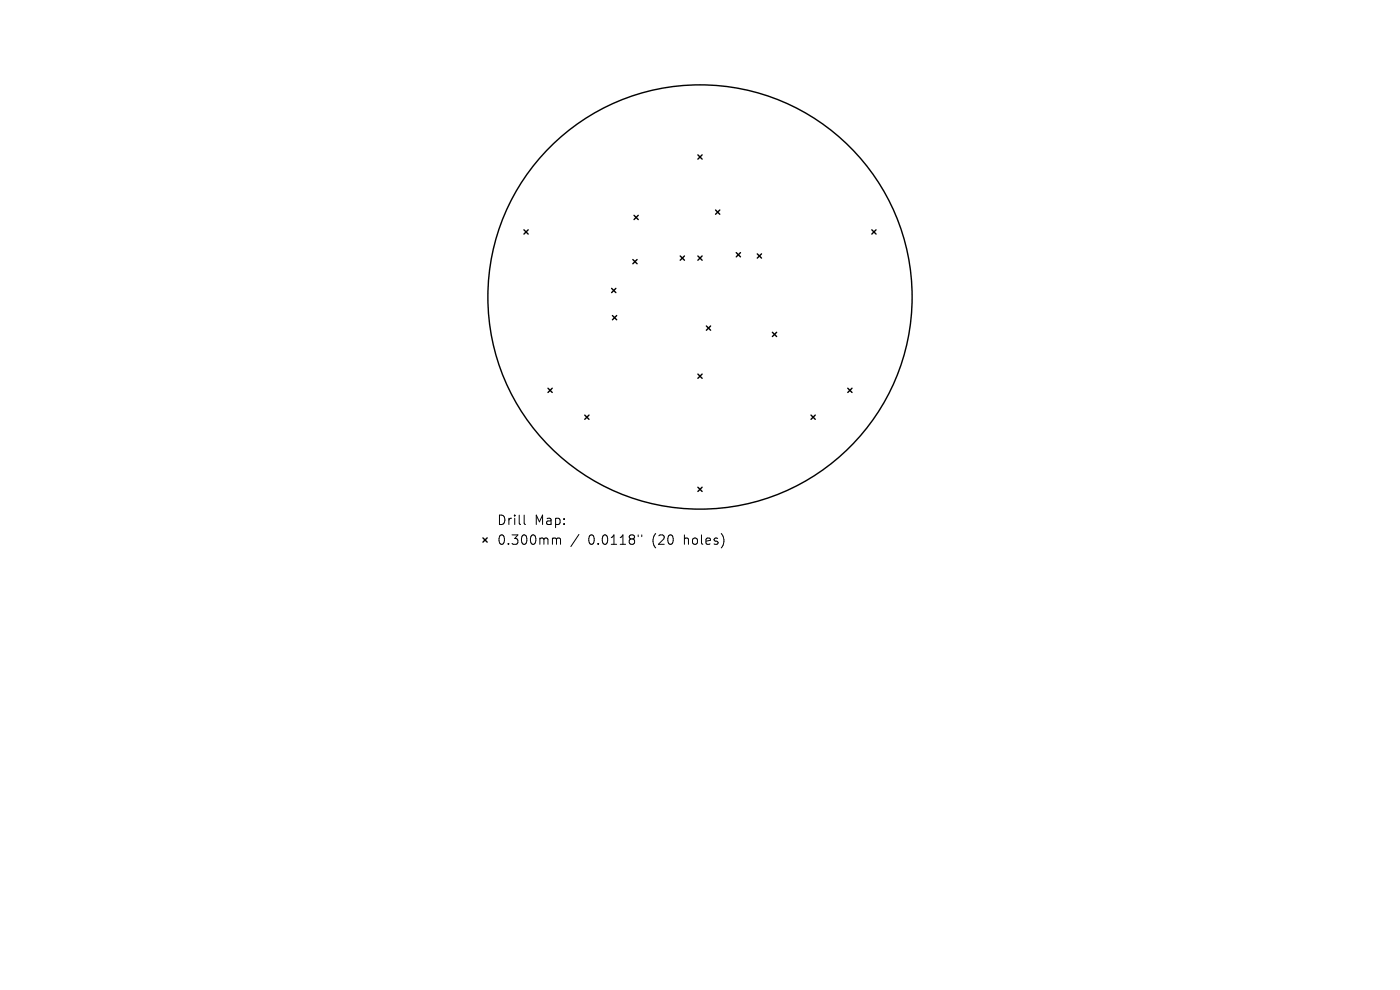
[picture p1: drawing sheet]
<svg xmlns="http://www.w3.org/2000/svg" width="297mm" height="210mm" viewBox="0 0 297 210" stroke-linecap="round" stroke-linejoin="round" font-family="sans-serif">
<defs><g id="words">
<g font-size="2.8">
<text x="105.4" y="111.7">Drill</text>
<text x="113.4" y="111.7">Map:</text>
<text x="105.4" y="115.9">0.300mm</text>
<text x="124.8" y="115.9">0.0118&quot;</text>
<text x="138.5" y="115.9">(20</text>
<text x="145.4" y="115.9">holes)</text>
</g>
</g></defs>
<g fill="none" stroke="#000" stroke-width=".3">
<path d="M148.1 32.9l.9 .9M149 32.9l-.9 .9M111.2 48.8l.9 .9M112.1 48.8l-.9 .9M134.3 55.1l.9 .9M134.5 45.7l.9 .9M135.2 55.1l-.9 .9M135.4 45.7l-.9 .9M144.3 54.3l.9 .9M145.2 54.3l-.9 .9M148.1 54.3l.9 .9M149 54.3l-.9 .9"/>
<path d="M151.8 44.6l.9 .9M152.7 44.6l-.9 .9M156.2 53.6l.9 .9M157.1 53.6l-.9 .9M160.7 53.9l.9 .9M161.6 53.9l-.9 .9M185 48.8l.9 .9M185.9 48.8l-.9 .9M129.8 61.2l.9 .9M129.9 66.9l.9 .9M130.7 61.2l-.9 .9M130.8 66.9l-.9 .9"/>
<path d="M148.1 79.4l.9 .9M149 79.4l-.9 .9M149.9 69.2l.9 .9M150.8 69.2l-.9 .9M163.9 70.5l.9 .9M164.8 70.5l-.9 .9M116.3 82.4l.9 .9M117.2 82.4l-.9 .9M124.1 88.1l.9 .9M125 88.1l-.9 .9M172.1 88.1l.9 .9M173 88.1l-.9 .9"/>
<path d="M179.9 82.4l.9 .9M180.8 82.4l-.9 .9M102.5 114.1l.9 .9M103.4 114.1l-.9 .9M148.1 103.4l.9 .9M149 103.4l-.9 .9"/>
<circle cx="148.5" cy="63" r="45"/>
</g>
<path d="M111.2 109.3v1.7l.3 .3M117.5 114.1h.3l.3 .3M118.1 114.4l.2-.3 .5 .1 .1 1.3M118.1 114.4v1.1M122.8 113.4l-1.7 2.5M135.4 113.5v.3M136.1 113.5v.3" fill="none" stroke="#000" stroke-width=".21"/>
<use href="#words"/>
</svg>
